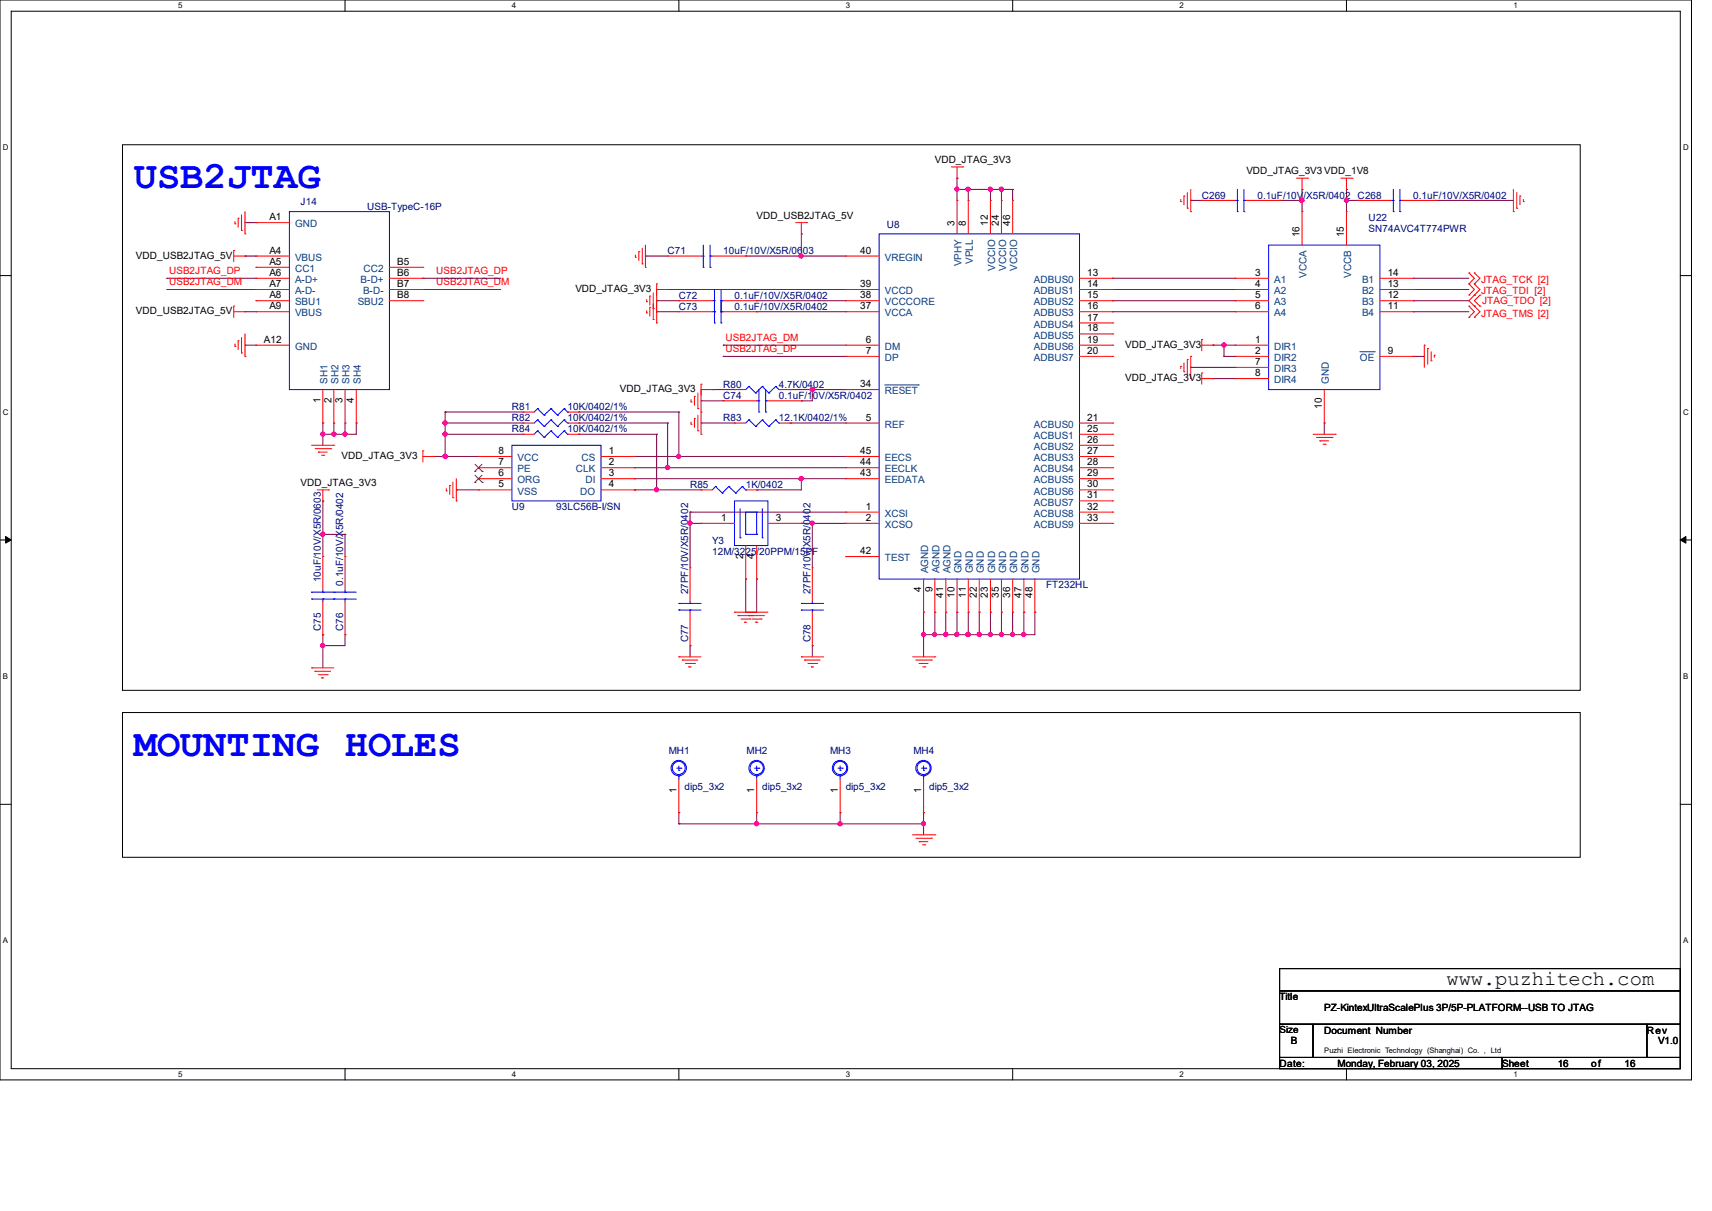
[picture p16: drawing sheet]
<svg xmlns="http://www.w3.org/2000/svg" width="297mm" height="210mm" viewBox="0 0 297 210" stroke-linecap="round" stroke-linejoin="round" font-family="sans-serif">
<defs><g id="words">
<g font-size="6.7" fill="#00f">
<text x="23.2" y="32.6">USB2JTAG</text>
<text x="23.2" y="131.1">MOUNTING HOLES</text>
</g>
<text font-size="3.6" x="251" y="170.8">www.puzhitech.com</text>
<g font-size="1.7">
<text x="162.2" y="28.3">VDD_JTAG_3V3</text>
<text x="216.2" y="30.2">VDD_JTAG_3V3 VDD_1V8</text>
<text x="46.7" y="38.2">A1</text>
<text x="131.3" y="37.9">VDD_USB2JTAG_5V</text>
<text x="165.6" y="39.2" transform="rotate(-90 165.6 39.2)">3</text>
<text x="167.6" y="39.2" transform="rotate(-90 167.6 39.2)">8</text>
<text x="171.4" y="39.2" transform="rotate(-90 171.4 39.2)">12</text>
<text x="173.3" y="39.2" transform="rotate(-90 173.3 39.2)">24</text>
<text x="175.3" y="39.2" transform="rotate(-90 175.3 39.2)">46</text>
<text x="225.5" y="41.1" transform="rotate(-90 225.5 41.1)">16</text>
<text x="233.2" y="41.1" transform="rotate(-90 233.2 41.1)">15</text>
<text x="23.6" y="44.9">VDD_USB2JTAG_5V</text>
<text x="46.7" y="44">A4</text>
<text x="46.7" y="45.9">A5</text>
<text x="46.7" y="47.8">A6</text>
<text x="68.9" y="45.9">B5</text>
<text x="68.9" y="47.8">B6</text>
<text x="149.2" y="44">40</text>
<text x="188.6" y="47.8">13</text>
<text x="217.8" y="47.8">3</text>
<text x="240.7" y="47.8">14</text>
<text x="46.7" y="49.8">A7</text>
<text x="46.7" y="51.7">A8</text>
<text x="46.7" y="53.6">A9</text>
<text x="68.9" y="49.8">B7</text>
<text x="68.9" y="51.7">B8</text>
<text x="99.8" y="50.7">VDD_JTAG_3V3</text>
<text x="149.2" y="53.6">37</text>
<text x="149.2" y="51.7">38</text>
<text x="149.2" y="49.8">39</text>
<text x="188.6" y="49.8">14</text>
<text x="188.6" y="51.7">15</text>
<text x="188.6" y="53.6">16</text>
<text x="217.8" y="49.8">4</text>
<text x="217.8" y="51.7">5</text>
<text x="217.8" y="53.6">6</text>
<text x="240.7" y="49.8">13</text>
<text x="240.7" y="51.7">12</text>
<text x="240.7" y="53.6">11</text>
<text x="23.6" y="54.5">VDD_USB2JTAG_5V</text>
<text x="45.8" y="59.4">A12</text>
<text x="150.2" y="59.4">6</text>
<text x="188.6" y="55.6">17</text>
<text x="188.6" y="57.5">18</text>
<text x="188.6" y="59.4">19</text>
<text x="217.8" y="59.4">1</text>
<text x="150.2" y="61.4">7</text>
<text x="188.6" y="61.4">20</text>
<text x="195.2" y="60.3">VDD_JTAG_3V3</text>
<text x="217.8" y="61.4">2</text>
<text x="217.8" y="65.2">8</text>
<text x="217.8" y="63.3">7</text>
<text x="240.7" y="61.4">9</text>
<text x="55.6" y="69.9" transform="rotate(-90 55.6 69.9)">1</text>
<text x="57.5" y="69.9" transform="rotate(-90 57.5 69.9)">2</text>
<text x="59.4" y="69.9" transform="rotate(-90 59.4 69.9)">3</text>
<text x="61.4" y="69.9" transform="rotate(-90 61.4 69.9)">4</text>
<text x="107.5" y="68">VDD_JTAG_3V3</text>
<text x="149.2" y="67.1">34</text>
<text x="195.2" y="66.1">VDD_JTAG_3V3</text>
<text x="229.3" y="70.9" transform="rotate(-90 229.3 70.9)">10</text>
<text x="150.2" y="72.9">5</text>
<text x="188.6" y="72.9">21</text>
<text x="188.6" y="74.9">25</text>
<text x="188.6" y="76.8">26</text>
<text x="59.3" y="79.6">VDD_JTAG_3V3</text>
<text x="86.5" y="82.6">6</text>
<text x="86.5" y="80.7">7</text>
<text x="86.5" y="78.7">8</text>
<text x="105.6" y="78.7">1</text>
<text x="105.6" y="80.7">2</text>
<text x="105.6" y="82.6">3</text>
<text x="149.2" y="82.6">43</text>
<text x="149.2" y="80.7">44</text>
<text x="149.2" y="78.7">45</text>
<text x="188.6" y="78.7">27</text>
<text x="188.6" y="80.7">28</text>
<text x="188.6" y="82.6">29</text>
<text x="52.2" y="84.2">VDD_JTAG_3V3</text>
<text x="86.5" y="84.5">5</text>
<text x="105.6" y="84.5">4</text>
<text x="150.2" y="88.4">1</text>
<text x="188.6" y="84.5">30</text>
<text x="188.6" y="86.4">31</text>
<text x="188.6" y="88.4">32</text>
<text x="125.1" y="90.3">1</text>
<text x="134.6" y="90.3">3</text>
<text x="150.2" y="90.3">2</text>
<text x="188.6" y="90.3">33</text>
<text x="128.9" y="96.9" transform="rotate(-90 128.9 96.9)">2</text>
<text x="130.8" y="96.9" transform="rotate(-90 130.8 96.9)">4</text>
<text x="149.2" y="96.1">42</text>
<text x="159.8" y="102.7" transform="rotate(-90 159.8 102.7)">4</text>
<text x="161.8" y="102.7" transform="rotate(-90 161.8 102.7)">9</text>
<text x="163.7" y="103.7" transform="rotate(-90 163.7 103.7)">41</text>
<text x="165.6" y="103.7" transform="rotate(-90 165.6 103.7)">10</text>
<text x="167.6" y="103.7" transform="rotate(-90 167.6 103.7)">11</text>
<text x="169.5" y="103.7" transform="rotate(-90 169.5 103.7)">22</text>
<text x="171.4" y="103.7" transform="rotate(-90 171.4 103.7)">23</text>
<text x="173.3" y="103.7" transform="rotate(-90 173.3 103.7)">35</text>
<text x="175.3" y="103.7" transform="rotate(-90 175.3 103.7)">36</text>
<text x="177.2" y="103.7" transform="rotate(-90 177.2 103.7)">47</text>
<text x="179.1" y="103.7" transform="rotate(-90 179.1 103.7)">48</text>
<text x="117.3" y="137.5" transform="rotate(-90 117.3 137.5)">1</text>
<text x="130.8" y="137.5" transform="rotate(-90 130.8 137.5)">1</text>
<text x="145.3" y="137.5" transform="rotate(-90 145.3 137.5)">1</text>
<text x="159.8" y="137.5" transform="rotate(-90 159.8 137.5)">1</text>
<text x="222" y="173.4">Title</text>
<text x="222" y="179.2">Size</text>
<text x="229.7" y="175.3">PZ-KintexUltraScalePlus 3P/5P-PLATFORM--USB TO JTAG</text>
<text x="229.7" y="179.2">Document Number</text>
<text x="285.7" y="179.2">Rev</text>
<text x="222" y="185">Date:</text>
<text x="223.9" y="181.1">B</text>
<text x="232.1" y="185">Monday, February 03, 2025</text>
<text x="260.6" y="185">Sheet</text>
<text x="270.2" y="185">16</text>
<text x="276.1" y="185">of</text>
<text x="281.8" y="185">16</text>
<text x="287.6" y="181.1">V1.0</text>
</g>
<g font-size="1.7" fill="#000080">
<text x="52.2" y="35.6">J14</text>
<text x="208.5" y="34.5">C269</text>
<text x="218.1" y="34.5">0.1uF/10V/X5R/0402 C268</text>
<text x="245.2" y="34.5">0.1uF/10V/X5R/0402</text>
<text x="63.7" y="36.4">USB-TypeC-16P</text>
<text x="153.9" y="39.5">U8</text>
<text x="237.4" y="38.3">U22</text>
<text x="237.4" y="40.2">SN74AVC4T774PWR</text>
<text x="115.8" y="44.1">C71</text>
<text x="125.5" y="44.1">10uF/10V/X5R/0603</text>
<text x="117.8" y="51.8">C72</text>
<text x="117.8" y="53.8">C73</text>
<text x="127.4" y="51.8">0.1uF/10V/X5R/0402</text>
<text x="127.4" y="53.8">0.1uF/10V/X5R/0402</text>
<text x="88.8" y="71.1">R81</text>
<text x="98.5" y="71.1">10K/0402/1%</text>
<text x="125.5" y="67.3">R80</text>
<text x="125.5" y="69.2">C74</text>
<text x="135.1" y="67.3">4.7K/0402</text>
<text x="135.1" y="69.2">0.1uF/10V/X5R/0402</text>
<text x="88.8" y="73.1">R82</text>
<text x="88.8" y="75">R84</text>
<text x="98.5" y="73.1">10K/0402/1%</text>
<text x="98.5" y="75">10K/0402/1%</text>
<text x="125.5" y="73.1">R83</text>
<text x="135.1" y="73.1">12.1K/0402/1%</text>
<text x="88.8" y="88.5">U9</text>
<text x="96.5" y="88.5">93LC56B-I/SN</text>
<text x="119.7" y="84.6">R85</text>
<text x="129.4" y="84.6">1K/0402</text>
<text x="123.6" y="94.3">Y3</text>
<text x="55.7" y="101" transform="rotate(-90 55.7 101)">10uF/10V/X5R/0603</text>
<text x="59.5" y="101.5" transform="rotate(-90 59.5 101.5)">0.1uF/10V/X5R/0402</text>
<text x="123.6" y="96.2">12M/3225/20PPM/15PF</text>
<text x="119.4" y="103.1" transform="rotate(-90 119.4 103.1)">27PF/10V/X5R/0402</text>
<text x="140.6" y="103.1" transform="rotate(-90 140.6 103.1)">27PF/10V/X5R/0402</text>
<text x="181.5" y="102">FT232HL</text>
<text x="55.7" y="109.5" transform="rotate(-90 55.7 109.5)">C75</text>
<text x="59.5" y="109.5" transform="rotate(-90 59.5 109.5)">C76</text>
<text x="119.4" y="111.4" transform="rotate(-90 119.4 111.4)">C77</text>
<text x="140.6" y="111.4" transform="rotate(-90 140.6 111.4)">C78</text>
<text x="116" y="130.8">MH1</text>
<text x="129.5" y="130.8">MH2</text>
<text x="144" y="130.8">MH3</text>
<text x="158.5" y="130.8">MH4</text>
<text x="118.7" y="136.9">dip5_3x2</text>
<text x="132.2" y="136.9">dip5_3x2</text>
<text x="146.7" y="136.9">dip5_3x2</text>
<text x="161.2" y="136.9">dip5_3x2</text>
</g>
<g font-size="1.7" fill="#004080">
<text x="51.2" y="39.4">GND</text>
<text x="51.2" y="45.2">VBUS</text>
<text x="51.2" y="47.2">CC1</text>
<text x="63.1" y="47.2">CC2</text>
<text x="153.5" y="45.2">VREGIN</text>
<text x="166.8" y="46.2" transform="rotate(-90 166.8 46.2)">VPHY</text>
<text x="168.8" y="45.8" transform="rotate(-90 168.8 45.8)">VPLL</text>
<text x="172.6" y="46.9" transform="rotate(-90 172.6 46.9)">VCCIO</text>
<text x="174.5" y="46.9" transform="rotate(-90 174.5 46.9)">VCCIO</text>
<text x="176.5" y="46.9" transform="rotate(-90 176.5 46.9)">VCCIO</text>
<text x="51.2" y="49.1">A-D+</text>
<text x="51.2" y="51">A-D-</text>
<text x="51.2" y="53">SBU1</text>
<text x="62.1" y="53">SBU2</text>
<text x="62.6" y="49.1">B-D+</text>
<text x="63" y="51">B-D-</text>
<text x="153.5" y="53">VCCCORE</text>
<text x="153.5" y="51">VCCD</text>
<text x="179.4" y="49.1">ADBUS0</text>
<text x="179.4" y="51">ADBUS1</text>
<text x="179.4" y="53">ADBUS2</text>
<text x="221.1" y="49.1">A1</text>
<text x="221.1" y="51">A2</text>
<text x="221.1" y="53">A3</text>
<text x="226.7" y="48.2" transform="rotate(-90 226.7 48.2)">VCCA</text>
<text x="234.4" y="48.2" transform="rotate(-90 234.4 48.2)">VCCB</text>
<text x="236.3" y="49.1">B1</text>
<text x="236.3" y="51">B2</text>
<text x="236.3" y="53">B3</text>
<text x="51.2" y="54.9">VBUS</text>
<text x="153.5" y="54.9">VCCA</text>
<text x="179.4" y="54.9">ADBUS3</text>
<text x="179.4" y="56.8">ADBUS4</text>
<text x="179.4" y="58.7">ADBUS5</text>
<text x="221.1" y="54.9">A4</text>
<text x="236.3" y="54.9">B4</text>
<text x="51.2" y="60.7">GND</text>
<text x="153.5" y="60.7">DM</text>
<text x="153.5" y="62.6">DP</text>
<text x="179.4" y="60.7">ADBUS6</text>
<text x="179.4" y="62.6">ADBUS7</text>
<text x="221.1" y="60.7">DIR1</text>
<text x="221.1" y="62.6">DIR2</text>
<text x="221.1" y="64.5">DIR3</text>
<text x="235.9" y="62.6">OE</text>
<text x="56.8" y="66.6" transform="rotate(-90 56.8 66.6)">SH1</text>
<text x="58.7" y="66.6" transform="rotate(-90 58.7 66.6)">SH2</text>
<text x="60.7" y="66.6" transform="rotate(-90 60.7 66.6)">SH3</text>
<text x="62.6" y="66.6" transform="rotate(-90 62.6 66.6)">SH4</text>
<text x="153.5" y="68.4">RESET</text>
<text x="221.1" y="66.5">DIR4</text>
<text x="230.5" y="66.6" transform="rotate(-90 230.5 66.6)">GND</text>
<text x="153.5" y="74.2">REF</text>
<text x="179.4" y="74.2">ACBUS0</text>
<text x="179.4" y="76.1">ACBUS1</text>
<text x="89.8" y="83.8">ORG</text>
<text x="89.8" y="81.9">PE</text>
<text x="89.8" y="80">VCC</text>
<text x="99.9" y="81.9">CLK</text>
<text x="100.9" y="80">CS</text>
<text x="101.6" y="83.8">DI</text>
<text x="153.5" y="83.8">EEDATA</text>
<text x="153.5" y="81.9">EECLK</text>
<text x="153.5" y="80">EECS</text>
<text x="179.4" y="78">ACBUS2</text>
<text x="179.4" y="80">ACBUS3</text>
<text x="179.4" y="81.9">ACBUS4</text>
<text x="179.4" y="83.8">ACBUS5</text>
<text x="89.8" y="85.8">VSS</text>
<text x="100.7" y="85.8">DO</text>
<text x="153.5" y="89.6">XCSI</text>
<text x="179.4" y="85.8">ACBUS6</text>
<text x="179.4" y="87.7">ACBUS7</text>
<text x="179.4" y="89.6">ACBUS8</text>
<text x="153.5" y="91.6">XCSO</text>
<text x="179.4" y="91.6">ACBUS9</text>
<text x="153.5" y="97.3">TEST</text>
<text x="161" y="99.4" transform="rotate(-90 161 99.4)">AGND</text>
<text x="163" y="99.4" transform="rotate(-90 163 99.4)">AGND</text>
<text x="164.9" y="99.4" transform="rotate(-90 164.9 99.4)">AGND</text>
<text x="166.8" y="99.4" transform="rotate(-90 166.8 99.4)">GND</text>
<text x="168.8" y="99.4" transform="rotate(-90 168.8 99.4)">GND</text>
<text x="170.7" y="99.4" transform="rotate(-90 170.7 99.4)">GND</text>
<text x="172.6" y="99.4" transform="rotate(-90 172.6 99.4)">GND</text>
<text x="174.5" y="99.4" transform="rotate(-90 174.5 99.4)">GND</text>
<text x="176.5" y="99.4" transform="rotate(-90 176.5 99.4)">GND</text>
<text x="178.4" y="99.4" transform="rotate(-90 178.4 99.4)">GND</text>
<text x="180.3" y="99.4" transform="rotate(-90 180.3 99.4)">GND</text>
</g>
<g font-size="1.7" fill="#f00">
<text x="29.3" y="47.5">USB2JTAG_DP</text>
<text x="75.7" y="47.5">USB2JTAG_DP</text>
<text x="29.3" y="49.4">USB2JTAG_DM</text>
<text x="75.7" y="49.4">USB2JTAG_DM</text>
<text x="257" y="49.1">JTAG_TCK [2]</text>
<text x="257" y="51.1">JTAG_TDI [2]</text>
<text x="257.1" y="52.8">JTAG_TDO [2]</text>
<text x="125.9" y="59.1">USB2JTAG_DM</text>
<text x="257" y="54.9">JTAG_TMS [2]</text>
<text x="125.9" y="61">USB2JTAG_DP</text>
</g>
<g font-size="1.4">
<text x="30.9" y="1.4">5</text>
<text x="88.8" y="1.4">4</text>
<text x="146.7" y="1.4">3</text>
<text x="204.6" y="1.4">2</text>
<text x="262.6" y="1.4">1</text>
<text x=".5" y="26.1">D</text>
<text x="292" y="26.1">D</text>
<text x=".5" y="71.9">C</text>
<text x="292" y="71.9">C</text>
<text x=".5" y="117.8">B</text>
<text x="292" y="117.8">B</text>
<text x=".5" y="163.6">A</text>
<text x="292" y="163.6">A</text>
<text x="30.9" y="186.8">5</text>
<text x="88.8" y="186.8">4</text>
<text x="146.7" y="186.8">3</text>
<text x="204.6" y="186.8">2</text>
<text x="262.6" y="186.8">1</text>
</g>
<text font-size="1.3" x="229.7" y="182.7">Puzhi Electronic Technology (Shanghai) Co. , Ltd</text>
</g></defs>
<path d="M0 0h293.5v187.3h-293.5zM1.9 1.9h289.6v183.4h-289.6z" fill="none" stroke="#000" stroke-width=".17"/>
<g fill="#fff">
<path d="M30.9 .2h.8v1.5h-.8z"/>
<path d="M30.9 185.5h.8v1.6h-.8z"/>
</g>
<path d="M59.9 0v1.9M59.9 185.3v2" fill="none" stroke="#000" stroke-width=".17"/>
<g fill="#fff">
<path d="M88.8 .2h.8v1.5h-.8z"/>
<path d="M88.8 185.5h.8v1.6h-.8z"/>
</g>
<path d="M117.8 0v1.9M117.8 185.3v2" fill="none" stroke="#000" stroke-width=".17"/>
<g fill="#fff">
<path d="M146.7 .2h.8v1.5h-.8z"/>
<path d="M146.7 185.5h.8v1.6h-.8z"/>
</g>
<path d="M175.7 0v1.9M175.7 185.3v2" fill="none" stroke="#000" stroke-width=".17"/>
<g fill="#fff">
<path d="M204.6 .2h.8v1.5h-.8z"/>
<path d="M204.6 185.5h.8v1.6h-.8z"/>
</g>
<path d="M233.6 0v1.9M233.6 185.3v2" fill="none" stroke="#000" stroke-width=".17"/>
<g fill="#fff">
<path d="M262.6 .2h.7v1.5h-.7z"/>
<path d="M262.6 185.5h.7v1.6h-.7z"/>
<path d="M.5 24.8h1v1.6h-1z"/>
<path d="M292 24.8h1v1.6h-1z"/>
<path d="M.5 70.7h1v1.5h-1z"/>
<path d="M292 70.7h1v1.5h-1z"/>
</g>
<path d="M0 47.8h1.9M291.5 47.8h2" fill="none" stroke="#000" stroke-width=".17"/>
<g fill="#fff">
<path d="M.5 116.5h.9v1.6h-.9z"/>
<path d="M292 116.5h.9v1.6h-.9z"/>
</g>
<path d="M0 93.6h1.9M291.5 93.6h2" fill="none" stroke="#000" stroke-width=".17"/>
<path d="M1 93l.9 .6-.9 .6zM291.5 93.6l1-.6v1.2z" fill="#000" stroke="#000" stroke-width=".17"/>
<g fill="#fff">
<path d="M.5 162.4h.9v1.5h-.9z"/>
<path d="M292 162.4h.9v1.5h-.9z"/>
</g>
<path d="M21.3 25.1h252.9v94.6h-252.9zM0 139.5h1.9M21.3 123.6h252.9v25.1h-252.9zM291.5 139.5h2M222 168h69.5v3.8h-69.5zM222 171.8h69.5v5.8h-69.5zM222 177.6h5.8v5.8h-5.8zM227.8 177.6h57.9v5.8h-57.9zM285.7 177.6h5.8v5.8h-5.8zM222 183.4h38.6v1.9h-38.6zM260.6 183.4h30.9v1.9h-30.9z" fill="none" stroke="#000" stroke-width=".17"/>
<g fill="none" stroke="#800040" stroke-width=".17">
<path d="M42.5 38.6h.1M42.5 38.6h1.9M166 32.9h.1M166 30.9h.1M166 32.9h9.7M166 30.9v3.9M168 32.9h.1M168 32.9v1.9M171.8 32.9h.1M171.8 32.9v1.9M173.7 32.9h.1M173.7 32.9v1.9"/>
<path d="M175.7 32.9h.1M175.7 32.9v1.9M206.6 34.8h.1M206.6 34.8h1.9M222 34.8h.1M222 34.8h3.9M225.9 32.9h.1M225.9 34.8h.1M225.9 32.9v3.8M233.6 32.9h.1M233.6 34.8h.1M233.6 32.9v3.8"/>
<path d="M233.6 34.8h1.9M249 34.8h.1M249 34.8h13.6M29 48.3h.1M29 50.2h.1M29 50.2h15.4M29 48.3h15.4M42.5 59.9h.1M42.5 44.4h.1M42.5 54.1h.1M42.5 44.4h1.9M42.5 54.1h1.9"/>
<path d="M42.5 59.9h1.9M73.4 50.2h.1M73.4 48.3h.1M73.4 50.2h13.5M73.4 48.3h13.5M112 44.4h.1M112 44.4h3.8M113.9 54.1h.1M113.9 52.2h.1M113.9 54.1h3.9M113.9 52.2h3.9M115.8 50.2h.1"/>
<path d="M115.8 50.2h30.9M125.5 59.9h.1M125.5 59.9h21.2M129.4 44.4h.1M129.4 44.4h17.3M131.3 54.1h.1M131.3 52.2h.1M131.3 54.1h15.4M131.3 52.2h15.4M139 40.6h.1M139 44.4h.1M139 40.6v3.8"/>
<path d="M193 48.3h.1M193 50.2h.1M193 54.1h.1M193 52.2h.1M193 54.1h21.3M193 52.2h21.3M193 50.2h21.3M193 48.3h21.3M210.4 59.9h.1M210.4 59.9h3.9M212.3 59.9h.1M212.3 59.9v1.9"/>
<path d="M245.2 48.3h.1M245.2 50.2h.1M245.2 52.2h.1M245.2 54.1h.1M245.2 54.1h9.6M245.2 52.2h9.6M245.2 50.2h9.6M245.2 48.3h9.6M56 75.3h.1M56 73.4h.1M56 73.4v3.8M57.9 75.3h.1"/>
<path d="M57.9 73.4h.1M57.9 73.4v1.9M59.9 73.4h.1M59.9 75.3h.1M59.9 73.4v1.9M61.8 73.4h.1M61.8 73.4v1.9h-5.8M75.3 79.2h.1M75.3 79.2h7.7M77.2 79.2h.1M77.2 75.3h.1M77.2 71.5h.1"/>
<path d="M77.2 73.4h.1M77.2 73.4h13.6M77.2 75.3h13.6M77.2 71.5v7.7M77.2 71.5h13.6M100.4 75.3h.1M100.4 73.4h.1M100.4 71.5h.1M100.4 73.4h15.4M100.4 75.3h13.5M100.4 71.5h17.4M110.1 79.2h.1"/>
<path d="M110.1 79.2h36.6M113.9 75.3h.1M113.9 75.3v9.7M115.8 73.4h.1M115.8 73.4v7.7M117.8 79.2h.1M117.8 71.5h.1M117.8 71.5v7.7M121.6 73.4h.1M121.6 69.5h.1M121.6 73.4h5.8M121.6 69.5h3.9"/>
<path d="M123.6 67.6h.1M123.6 67.6h3.8M125.5 61.8h.1M125.5 61.8h21.2M137.1 73.4h.1M137.1 67.6h.1M137.1 67.6h9.6M137.1 73.4h9.6M139 69.5h.1M140.9 67.6h.1M140.9 67.6v1.9h-1.9M206.6 63.7h.1"/>
<path d="M206.6 63.7h7.7M210.4 65.7h.1M210.4 65.7h3.9M212.3 61.8h.1M212.3 61.8h2M229.7 73.4h.1M229.7 73.4v1.9M245.2 61.8h.1M245.2 61.8h1.9M56 92.7h.1M56 86.9h.1M56 86.9v9.6"/>
<path d="M56 92.7h3.9M59.9 92.7h.1M59.9 92.7v3.8M79.2 85h.1M79.2 85h3.8M110.1 85h.1M110.1 81.1h.1M110.1 83h.1M110.1 83h36.6M110.1 81.1h36.6M110.1 85h11.5M113.9 85h.1"/>
<path d="M115.8 81.1h.1M119.7 90.8h.1M119.7 88.8h.1M119.7 90.8h1.9M119.7 88.8v9.7M119.7 88.8h27M131.3 85h.1M139 83h.1M139 90.8h.1M139 83v2h-7.7M139 90.8h7.7M140.9 90.8h.1"/>
<path d="M140.9 90.8v7.7M56 112h.1M56 110.1h.1M56 110.1v5.7M59.9 110.1h.1M59.9 110.1v1.9h-3.9M119.7 112h.1M119.7 112v1.9M129.4 100.4h.1M129.4 100.4v5.8M131.3 100.4h.1M131.3 100.4v5.8"/>
<path d="M140.9 112h.1M140.9 112v1.9M160.2 110.1h.1M160.2 106.2h.1M160.2 106.2v7.7M162.2 110.1h.1M162.2 106.2h.1M162.2 106.2v3.9M164.1 110.1h.1M164.1 106.2h.1M164.1 106.2v3.9M166 110.1h.1"/>
<path d="M166 106.2h.1M166 106.2v3.9M168 110.1h.1M168 106.2h.1M168 106.2v3.9M169.9 110.1h.1M169.9 106.2h.1M169.9 106.2v3.9M171.8 110.1h.1M171.8 106.2h.1M171.8 106.2v3.9M173.7 110.1h.1"/>
<path d="M173.7 106.2h.1M173.7 106.2v3.9M175.7 106.2h.1M175.7 110.1h.1M175.7 106.2v3.9M177.6 106.2h.1M177.6 110.1h.1M177.6 106.2v3.9M179.5 106.2h.1M179.5 106.2v3.9h-19.3M117.8 140.9h.1M117.8 142.9h.1"/>
<path d="M117.8 140.9v2M117.8 142.9h42.4M131.3 140.9h.1M131.3 142.9h.1M131.3 140.9v2M145.8 140.9h.1M145.8 142.9h.1M145.8 140.9v2M160.2 140.9h.1M160.2 142.9h.1M160.2 140.9v3.9"/>
</g>
<g fill="#f0f" stroke="#f0f" stroke-width=".17">
<circle cx="173.7" cy="32.8" r=".37"/>
<circle cx="166" cy="110" r=".36"/>
<circle cx="139" cy="44.4" r=".37"/>
<circle cx="167.9" cy="110" r=".37"/>
<circle cx="171.8" cy="32.8" r=".36"/>
<circle cx="167.9" cy="32.8" r=".37"/>
<circle cx="56" cy="112" r=".36"/>
<circle cx="56" cy="92.6" r=".36"/>
<circle cx="119.7" cy="90.7" r=".37"/>
<circle cx="140.9" cy="90.7" r=".36"/>
<circle cx="77.2" cy="79.1" r=".37"/>
<circle cx="113.9" cy="84.9" r=".36"/>
<circle cx="164.1" cy="110" r=".37"/>
<circle cx="162.2" cy="110" r=".36"/>
<circle cx="160.2" cy="110" r=".36"/>
<circle cx="169.9" cy="110" r=".36"/>
<circle cx="175.7" cy="110" r=".36"/>
<circle cx="173.7" cy="110" r=".37"/>
<circle cx="171.8" cy="110" r=".36"/>
<circle cx="166" cy="32.8" r=".36"/>
<circle cx="177.6" cy="110" r=".37"/>
<circle cx="77.2" cy="73.3" r=".37"/>
<circle cx="115.8" cy="81.1" r=".37"/>
<circle cx="140.9" cy="67.6" r=".36"/>
<circle cx="139" cy="83" r=".37"/>
<circle cx="77.2" cy="75.3" r=".37"/>
<circle cx="117.7" cy="79.1" r=".36"/>
<circle cx="131.3" cy="142.9" r=".36"/>
<circle cx="160.2" cy="142.9" r=".36"/>
<circle cx="145.7" cy="142.9" r=".36"/>
<circle cx="56" cy="75.3" r=".36"/>
<circle cx="59.8" cy="75.3" r=".36"/>
<circle cx="57.9" cy="75.3" r=".37"/>
<circle cx="212.4" cy="59.8" r=".37"/>
<circle cx="225.9" cy="34.7" r=".37"/>
<circle cx="233.6" cy="34.7" r=".36"/>
</g>
<g fill="none" stroke="#f00" stroke-width=".17">
<path d="M40.8 38.8h.1M40.8 38.4v.4M41.3 37.8h.1M41.3 37.8v1.6M41.9 40h.1M41.9 37.3v2.7M42.5 36.7v3.9M44.4 38.6h.1M44.4 38.6h5.8M138 38.6h2M139 38.6v2M140 38.6h.1"/>
<path d="M165.1 29h1.9M166 30.9h.1M166 34.8h.1M166 29v1.9M166 34.8v5.8M167 29h.1M168 34.8h.1M168 34.8v5.8M171.8 34.8h.1M171.8 34.8v5.8M173.7 34.8h.1M173.7 34.8v5.8"/>
<path d="M175.7 34.8h.1M175.7 34.8v5.8M204.9 35h.1M204.9 34.6v.4M205.4 34h.1M205.4 34v1.5M206 36.1h.1M206 33.4v2.7M206.6 36.7h.1M206.6 32.9v3.8M208.5 34.8h.1M208.5 34.8h5.8"/>
<path d="M216.2 34.8h5.8M222 34.8h.1M224.9 30.9h1.9M225.9 32.9h.1M225.9 36.7h.1M225.9 30.9v2M225.9 36.7v5.8M226.8 30.9h.1M232.6 30.9h2M233.6 32.9h.1M233.6 36.7h.1M233.6 30.9v2"/>
<path d="M233.6 36.7v5.8M234.6 30.9h.1M235.5 34.8h.1M235.5 34.8h5.8M243.2 34.8h5.8M249 34.8h.1M262.6 36.7h.1M262.6 32.9v3.8M263.1 36.1h.1M263.1 33.4v2.7M263.7 34h.1M263.7 34v1.5"/>
<path d="M264.3 35h.1M264.3 34.6v.4M40.6 43.4h.1M40.6 53.1h.1M40.6 44.4h1.9M40.6 43.4v2M40.6 53.1v1.9M40.6 54.1h1.9M40.8 59.6v.5M41.3 59.1h.1M41.3 59.1v1.5M41.9 58.5v2.7"/>
<path d="M42.5 40.6h.1M42.5 44.4h.1M42.5 54.1h.1M42.5 57.9v3.9M44.4 44.4h.1M44.4 46.4h.1M44.4 48.3h.1M44.4 50.2h.1M44.4 52.2h.1M44.4 54.1h.1M44.4 59.9h.1M44.4 50.2h5.8"/>
<path d="M44.4 44.4h5.8M44.4 54.1h5.8M44.4 59.9h5.8M44.4 52.2h5.8M44.4 48.3h5.8M44.4 46.4h5.8M67.6 50.2h5.8M67.6 52.2h5.8M67.6 48.3h5.8M67.6 46.4h5.8M73.4 46.4h.1M73.4 48.3h.1"/>
<path d="M73.4 50.2h.1M73.4 52.2h.1M110.2 44.6h.1M110.2 44.2v.4M110.8 43.6h.1M110.8 43.6v1.6M111.4 45.8h.1M111.4 43.1v2.7M112 46.4h.1M112 42.5v3.9M112.2 54.3h.1M112.2 52.3h.1"/>
<path d="M112.2 51.9v.4M112.2 53.9v.4M112.7 53.3h.1M112.7 51.4h.1M112.7 51.4v1.5M112.7 53.3v1.5M113.3 55.4h.1M113.3 53.5h.1M113.3 50.8v4.6M113.9 56h.1M113.9 49.2h.1M113.9 54.1h.1"/>
<path d="M113.9 49.2v6.8M113.9 50.2h1.9M115.8 50.2h.1M115.8 44.4h.1M115.8 44.4h5.8M117.8 52.2h.1M117.8 54.1h.1M117.8 54.1h5.8M117.8 52.2h5.8M123.6 44.4h5.8M125.5 54.1h5.8M125.5 52.2h5.8"/>
<path d="M129.4 44.4h.1M131.3 52.2h.1M131.3 54.1h.1M139 40.6h.1M146.7 59.9h.1M146.7 54.1h.1M146.7 52.2h.1M146.7 50.2h.1M146.7 44.4h.1M146.7 50.2h5.8M146.7 44.4h5.8M146.7 54.1h5.8"/>
<path d="M146.7 59.9h5.8M146.7 52.2h5.8M187.3 50.2h5.7M187.3 54.1h5.7M187.3 59.9h5.7M187.3 52.2h5.7M187.3 48.3h5.7M187.3 56h5.7M187.3 57.9h5.7M193 48.3h.1M193 50.2h.1M193 52.2h.1"/>
<path d="M193 54.1h.1M193 56h.1M193 57.9h.1M193 59.9h.1M208.5 58.9h.1M208.5 59.9h1.9M208.5 58.9v1.9M210.4 59.9h.1M214.3 59.9h.1M214.3 48.3h.1M214.3 50.2h.1M214.3 52.2h.1"/>
<path d="M214.3 54.1h.1M214.3 50.2h5.8M214.3 54.1h5.8M214.3 59.9h5.8M214.3 52.2h5.8M214.3 48.3h5.8M239.4 50.2h5.8M239.4 54.1h5.8M239.4 52.2h5.8M239.4 48.3h5.8M245.2 48.3h.1M245.2 50.2h.1"/>
<path d="M245.2 52.2h.1M245.2 54.1h.1M247.1 59.9h.1M247.1 59.9v3.8M254.8 47.3h.1M254.8 49.2h.1M254.8 53.1h.1M254.8 55h.1M254.8 51.2h.1M254.8 47.3l1 1-1 .9M254.8 53.1l1 1-1 .9M254.8 49.2l1 1-1 1"/>
<path d="M255.8 47.3h.1M255.8 49.2h.1M255.8 53.1h.1M255.8 55h.1M255.8 51.2h.1M255.8 47.3l1 1-1 .9M255.8 53.1l1 1-1 .9M255.8 51.2l-1 1 1 .9M255.8 49.2l1 1-1 1M256.8 53.1h.1M256.8 51.2h.1M256.8 51.2l-1 1 1 .9"/>
<path d="M40.8 60.1h.1M41.9 61.2h.1M42.5 61.8h.1M54.1 77.2h3.8M54.7 77.8h2.7M55.2 78.4h.1M55.2 78.4h1.6M55.8 79h.4M56 73.4h.1M56 67.6v5.8M56.2 79h.1M57.4 77.8h.1"/>
<path d="M57.9 77.2h.1M57.9 73.4h.1M57.9 67.6v5.8M59.9 73.4h.1M59.9 67.6v5.8M61.8 73.4h.1M61.8 67.6v5.8M73.4 78.2h.1M73.4 79.2h1.9M73.4 78.2v1.9M75.3 79.2h.1M83 79.2h.1"/>
<path d="M83 79.2h5.8M90.8 73.4h.1M90.8 75.3h.1M90.8 71.5h.1M90.8 75.3h1.9M90.8 73.4h1.9M90.8 71.5h1.9M98.5 75.3h1.9M98.5 73.4h1.9M98.5 71.5h1.9M100.4 73.4h.1M100.4 75.3h.1"/>
<path d="M100.4 71.5h.1M104.3 79.2h5.8M110.1 79.2h.1M119.9 73.6h.1M119.9 69.7h.1M119.9 69.3v.4M119.9 73.2v.4M120.5 72.6h.1M120.5 68.7h.1M120.5 68.7v1.6M120.5 72.6v1.5M121.1 74.7h.1"/>
<path d="M121.1 70.9h.1M121.1 68.2v2.7M121.1 72v2.7M121.6 66.6h.1M121.6 75.3h.1M121.6 71.5h.1M121.6 67.6h2M121.6 66.6v8.7M123.6 67.6h.1M125.5 69.5h.1M125.5 69.5h5.8M127.4 67.6h.1"/>
<path d="M127.4 73.4h.1M127.4 67.6h2M127.4 73.4h2M133.2 69.5h5.8M135.1 67.6h2M135.1 73.4h2M137.1 67.6h.1M137.1 73.4h.1M139 69.5h.1M146.7 73.4h.1M146.7 61.8h.1M146.7 67.6h.1"/>
<path d="M146.7 79.2h.1M146.7 67.6h5.8M146.7 79.2h5.8M146.7 73.4h5.8M146.7 61.8h5.8M187.3 79.2h5.7M187.3 77.2h5.7M187.3 75.3h5.7M187.3 73.4h5.7M187.3 61.8h5.7M193 61.8h.1M193 73.4h.1"/>
<path d="M193 75.3h.1M193 77.2h.1M193 79.2h.1M204.9 63.5h.1M204.9 63.5v.4M205.4 64.5h.1M205.4 62.9v1.6M206 62.4h.1M206 62.4v2.7M206.6 61.8h.1M206.6 61.8v3.9M208.5 64.7h.1"/>
<path d="M208.5 64.7v1.9M208.5 65.7h1.9M210.4 65.7h.1M214.3 61.8h.1M214.3 65.7h.1M214.3 63.7h.1M214.3 65.7h5.8M214.3 61.8h5.8M214.3 63.7h5.8M227.8 75.3h3.8M228.4 75.9h2.7M229 76.5h.1"/>
<path d="M229 76.5h1.5M229.5 77h.4M229.7 73.4h.1M229.7 67.6v5.8M229.9 77h.1M231.1 75.9h.1M231.6 75.3h.1M239.4 61.8h5.8M245.2 61.8h.1M247.7 60.5h.1M247.7 60.5v2.7M248.3 62.6h.1"/>
<path d="M248.3 61v1.6M248.8 61.6h.1M248.8 61.6v.4M55 85h2M56 86.9h.1M56 96.5h.1M56 85v1.9M56 96.5v5.8M57 85h.1M59.9 96.5h.1M59.9 96.5v5.8M77.4 85.1h.1"/>
<path d="M77.4 84.8v.3M78 84.2h.1M78 84.2v1.5M78.6 86.3h.1M78.6 83.6v2.7M79.2 86.9h.1M79.2 83v3.9M83 85h.1M83 83h.1M83 81.1h.1M83 85h5.8M83 81.1h5.8"/>
<path d="M83 83h5.8M104.3 85h5.8M104.3 81.1h5.8M104.3 83h5.8M110.1 81.1h.1M110.1 83h.1M110.1 85h.1M119.7 98.5h.1M119.7 98.5v5.8M121.6 90.8h.1M121.6 85h.1M121.6 85h2"/>
<path d="M121.6 90.8h5.8M129.4 85h1.9M129.4 94.6v5.8M131.3 85h.1M131.3 94.6v5.8M133.2 90.8h5.8M139 90.8h.1M140.9 98.5h.1M140.9 98.5v5.8M146.7 88.8h.1M146.7 90.8h.1M146.7 96.5h.1"/>
<path d="M146.7 83h.1M146.7 81.1h.1M146.7 88.8h5.8M146.7 90.8h5.8M146.7 81.1h5.8M146.7 83h5.8M146.7 96.5h5.8M187.3 85h5.7M187.3 88.8h5.7M187.3 90.8h5.7M187.3 81.1h5.7M187.3 83h5.7"/>
<path d="M187.3 86.9h5.7M193 81.1h.1M193 83h.1M193 85h.1M193 86.9h.1M193 88.8h.1M193 90.8h.1M54.1 115.8h.1M54.1 115.8h3.8M54.7 116.4h.1M54.7 116.4h2.7M55.2 117h1.6"/>
<path d="M55.8 117.6h.1M55.8 117.6h.4M56 110.1h.1M56 104.3v5.8M56.8 117h.1M59.9 110.1h.1M59.9 104.3v5.8M117.8 113.9h.1M117.8 113.9h3.8M118.4 114.5h.1M118.4 114.5h2.7M118.9 115.1h1.6"/>
<path d="M119.5 115.7h.1M119.5 115.7h.4M119.7 112h.1M119.7 106.2v5.8M120.5 115.1h.1M127.4 106.2h.1M127.4 106.2h5.8M128 106.8h.1M128 106.8h4.6M128.6 107.4h1.5M129.2 107.9h.1M129.2 107.9h.3"/>
<path d="M129.4 106.2h.1M129.4 100.4h.1M129.9 106.8h.1M130.1 107.4h.1M130.5 107.4h1.5M131.1 107.9h.1M131.1 107.9h.4M131.3 100.4h.1M132 107.4h.1M139 113.9h.1M139 113.9h3.9M139.6 114.5h.1"/>
<path d="M139.6 114.5h2.7M140.2 115.1h1.5M140.8 115.7h.1M140.8 115.7h.3M140.9 112h.1M140.9 106.2v5.8M141.7 115.1h.1M158.3 113.9h3.9M158.9 114.5h2.7M159.5 115.1h.1M159.5 115.1h1.5M160.1 115.7h.3"/>
<path d="M160.2 106.2h.1M160.2 100.4v5.8M160.4 115.7h.1M161.6 114.5h.1M162.2 113.9h.1M162.2 106.2h.1M162.2 100.4v5.8M164.1 106.2h.1M164.1 100.4v5.8M166 106.2h.1M166 100.4v5.8M168 106.2h.1"/>
<path d="M168 100.4v5.8M169.9 106.2h.1M169.9 100.4v5.8M171.8 106.2h.1M171.8 100.4v5.8M173.7 106.2h.1M173.7 100.4v5.8M175.7 106.2h.1M175.7 100.4v5.8M177.6 106.2h.1M177.6 100.4v5.8M179.5 106.2h.1"/>
<path d="M179.5 100.4v5.8M117.8 135.1v5.8M131.3 135.1v5.8M145.8 135.1v5.8M160.2 135.1v5.8M117.8 140.9h.1M131.3 140.9h.1M145.8 140.9h.1M158.3 144.8h3.9M158.9 145.4h2.7M159.5 146h.1M159.5 146h1.5"/>
<path d="M160.1 146.5h.3M160.2 140.9h.1M160.4 146.5h.1M161.6 145.4h.1M162.2 144.8h.1"/>
</g>
<g fill="none" stroke="#00f" stroke-width=".17">
<path d="M50.2 36.7h17.4v30.9h-17.4zM214.3 34.8h.4M214.7 36.7h.1M214.7 34.8h.1M214.7 32.9v3.8M215.8 36.7h.1M215.8 34.8h.1M215.8 32.9v3.8M215.8 34.8h.4M241.3 34.8h.4M241.7 36.7h.1M241.7 34.8h.1"/>
<path d="M241.7 32.9v3.8M242.9 36.7h.1M242.9 34.8h.1M242.9 34.8h.3M242.9 32.9v3.8M121.6 44.4h.4M122 46.4h.1M122 44.4h.1M122 42.5v3.9M123.2 46.4h.1M123.2 44.4h.1M123.2 42.5v3.9"/>
<path d="M123.2 44.4h.4M123.6 52.2h.4M123.6 54.1h.4M124 54.1h.1M124 52.2h.1M124 56h.1M124 50.2v5.8M125.1 54.1h.1M125.1 52.2h.1M125.1 56h.1M125.1 50.2v5.8M125.1 52.2h.4"/>
<path d="M125.1 54.1h.4M152.5 40.6h34.8v59.8h-34.8zM220.1 42.5h19.3v25.1h-19.3zM88.8 77.2h15.5v9.7h-15.5zM93.3 72.8h.1M93.3 74.7h.1M93.3 70.9h.1M93.3 72.8l-.6 .6M93.3 72.8l1.1 1.2M93.3 74.7l-.6 .6M93.3 74.7l1.1 1.2M93.3 70.9l-.6 .6"/>
<path d="M93.3 70.9l1.1 1.1M94.4 74h.1M94.4 75.9h.1M94.4 72h.1M95.6 72.8h.1M95.6 74.7h.1M95.6 70.9h.1M95.6 72.8l-1.2 1.2M95.6 72.8l1.1 1.2M95.6 74.7l-1.2 1.2M95.6 74.7l1.1 1.2M95.6 70.9l-1.2 1.1"/>
<path d="M95.6 70.9l1.1 1.1M96.7 74h.1M96.7 75.9h.1M96.7 72h.1M97.9 72.8h.1M97.9 74.7h.1M97.9 70.9h.1M97.9 72.8l-1.2 1.2M97.9 72.8l.6 .6M97.9 74.7l-1.2 1.2M97.9 74.7l.6 .6M97.9 70.9l-1.2 1.1"/>
<path d="M97.9 70.9l.6 .6M98.5 73.4h.1M98.5 75.3h.1M98.5 71.5h.1M129.9 67h.1M129.9 72.8h.1M129.9 67l-.5 .6M129.9 67l1.2 1.2M129.9 72.8l-.5 .6M129.9 72.8l1.2 1.2M131.1 68.2h.1M131.1 74h.1"/>
<path d="M131.3 69.5h.4M131.7 71.5h.1M131.7 69.5h.1M131.7 67.6v3.9M132.2 67h.1M132.2 72.8h.1M132.2 67l-1.1 1.2M132.2 67l1.2 1.2M132.2 72.8l-1.1 1.2M132.2 72.8l1.2 1.2M132.8 71.5h.1M132.8 69.5h.1"/>
<path d="M132.8 67.6v3.9M132.8 69.5h.4M133.4 68.2h.1M133.4 74h.1M134.6 67h.1M134.6 72.8h.1M134.6 67l-1.2 1.2M134.6 67l.5 .6M134.6 72.8l-1.2 1.2M134.6 72.8l.5 .6M135.1 67.6h.1M135.1 73.4h.1"/>
<path d="M124.1 84.4h.1M124.1 84.4l-.5 .6M124.1 84.4l1.2 1.1M125.3 85.5h.1M126.4 84.4h.1M126.4 84.4l-1.1 1.1M126.4 84.4l1.2 1.1M127.4 86.9h5.8v7.7h-5.8zM127.6 85.5h.1M128.4 93.3h.1M128.4 88.2v5.1M128.8 84.4h.1"/>
<path d="M128.8 84.4l-1.2 1.1M128.8 84.4l.6 .6M129.4 92.7h.1M129.4 85h.1M129.4 92.7h1.9M131.3 88.8h.1M131.3 92.7h.1M131.3 88.8h-1.9v3.9M131.3 88.8v3.9M132.2 93.3h.1M132.2 88.2v5.1M54.1 102.7h.1"/>
<path d="M54.1 103.9h.1M54.1 102.7h7.7M54.1 103.9h7.7M56 102.7h.1M56 103.9h.1M56 102.3v.4M56 103.9v.4M57.9 102.7h.1M57.9 103.9h.1M59.9 102.7h.1M59.9 103.9h.1M59.9 102.3v.4"/>
<path d="M59.9 103.9v.4M117.8 104.6h.1M117.8 105.8h.1M117.8 104.6h3.8M117.8 105.8h3.8M119.7 104.6h.1M119.7 105.8h.1M119.7 104.3v.3M119.7 105.8v.4M139 104.6h.1M139 105.8h.1M139 104.6h3.9"/>
<path d="M139 105.8h3.9M140.9 104.6h.1M140.9 105.8h.1M140.9 104.3v.3M140.9 105.8v.4M117.4 133.2h.8M117.8 133.6h.1M117.8 134.6h.1M117.8 132.8v.8M117.8 134.6v.5M118.2 133.2h.1M130.9 133.2h.8"/>
<path d="M131.3 133.6h.1M131.3 134.6h.1M131.3 132.8v.8M131.3 134.6v.5M131.7 133.2h.1M145.4 133.2h.7M145.8 133.6h.1M145.8 134.6h.1M145.8 132.8v.8M145.8 134.6v.5M146.1 133.2h.1M159.9 133.2h.7"/>
<path d="M160.2 133.6h.1M160.2 134.6h.1M160.2 132.8v.8M160.2 134.6v.5M160.6 133.2h.1"/>
<circle cx="117.7" cy="133.2" r="1.13"/>
<circle cx="117.7" cy="133.2" r="1.33"/>
<circle cx="131.3" cy="133.2" r="1.33"/>
<circle cx="131.3" cy="133.2" r="1.14"/>
<circle cx="145.7" cy="133.2" r="1.33"/>
<circle cx="145.8" cy="133.2" r="1.14"/>
<circle cx="160.2" cy="133.2" r="1.33"/>
<circle cx="160.2" cy="133.2" r="1.14"/>
</g>
<path d="M153.5 66.8h5.8M159.3 66.8h.1M235.9 61h2.5M238.4 61h.1" fill="none" stroke="#004080" stroke-width=".17"/>
<path d="M82.4 83.7h.1M82.4 81.7h.1M82.4 82.4l1.3 1.3M82.4 80.5l1.3 1.2M83.6 82.4l-1.2 1.3M83.6 80.5l-1.2 1.2M83.7 83.7h.1M83.7 81.7h.1" fill="none" stroke="#804000" stroke-width=".17"/>
<use href="#words"/>
</svg>
